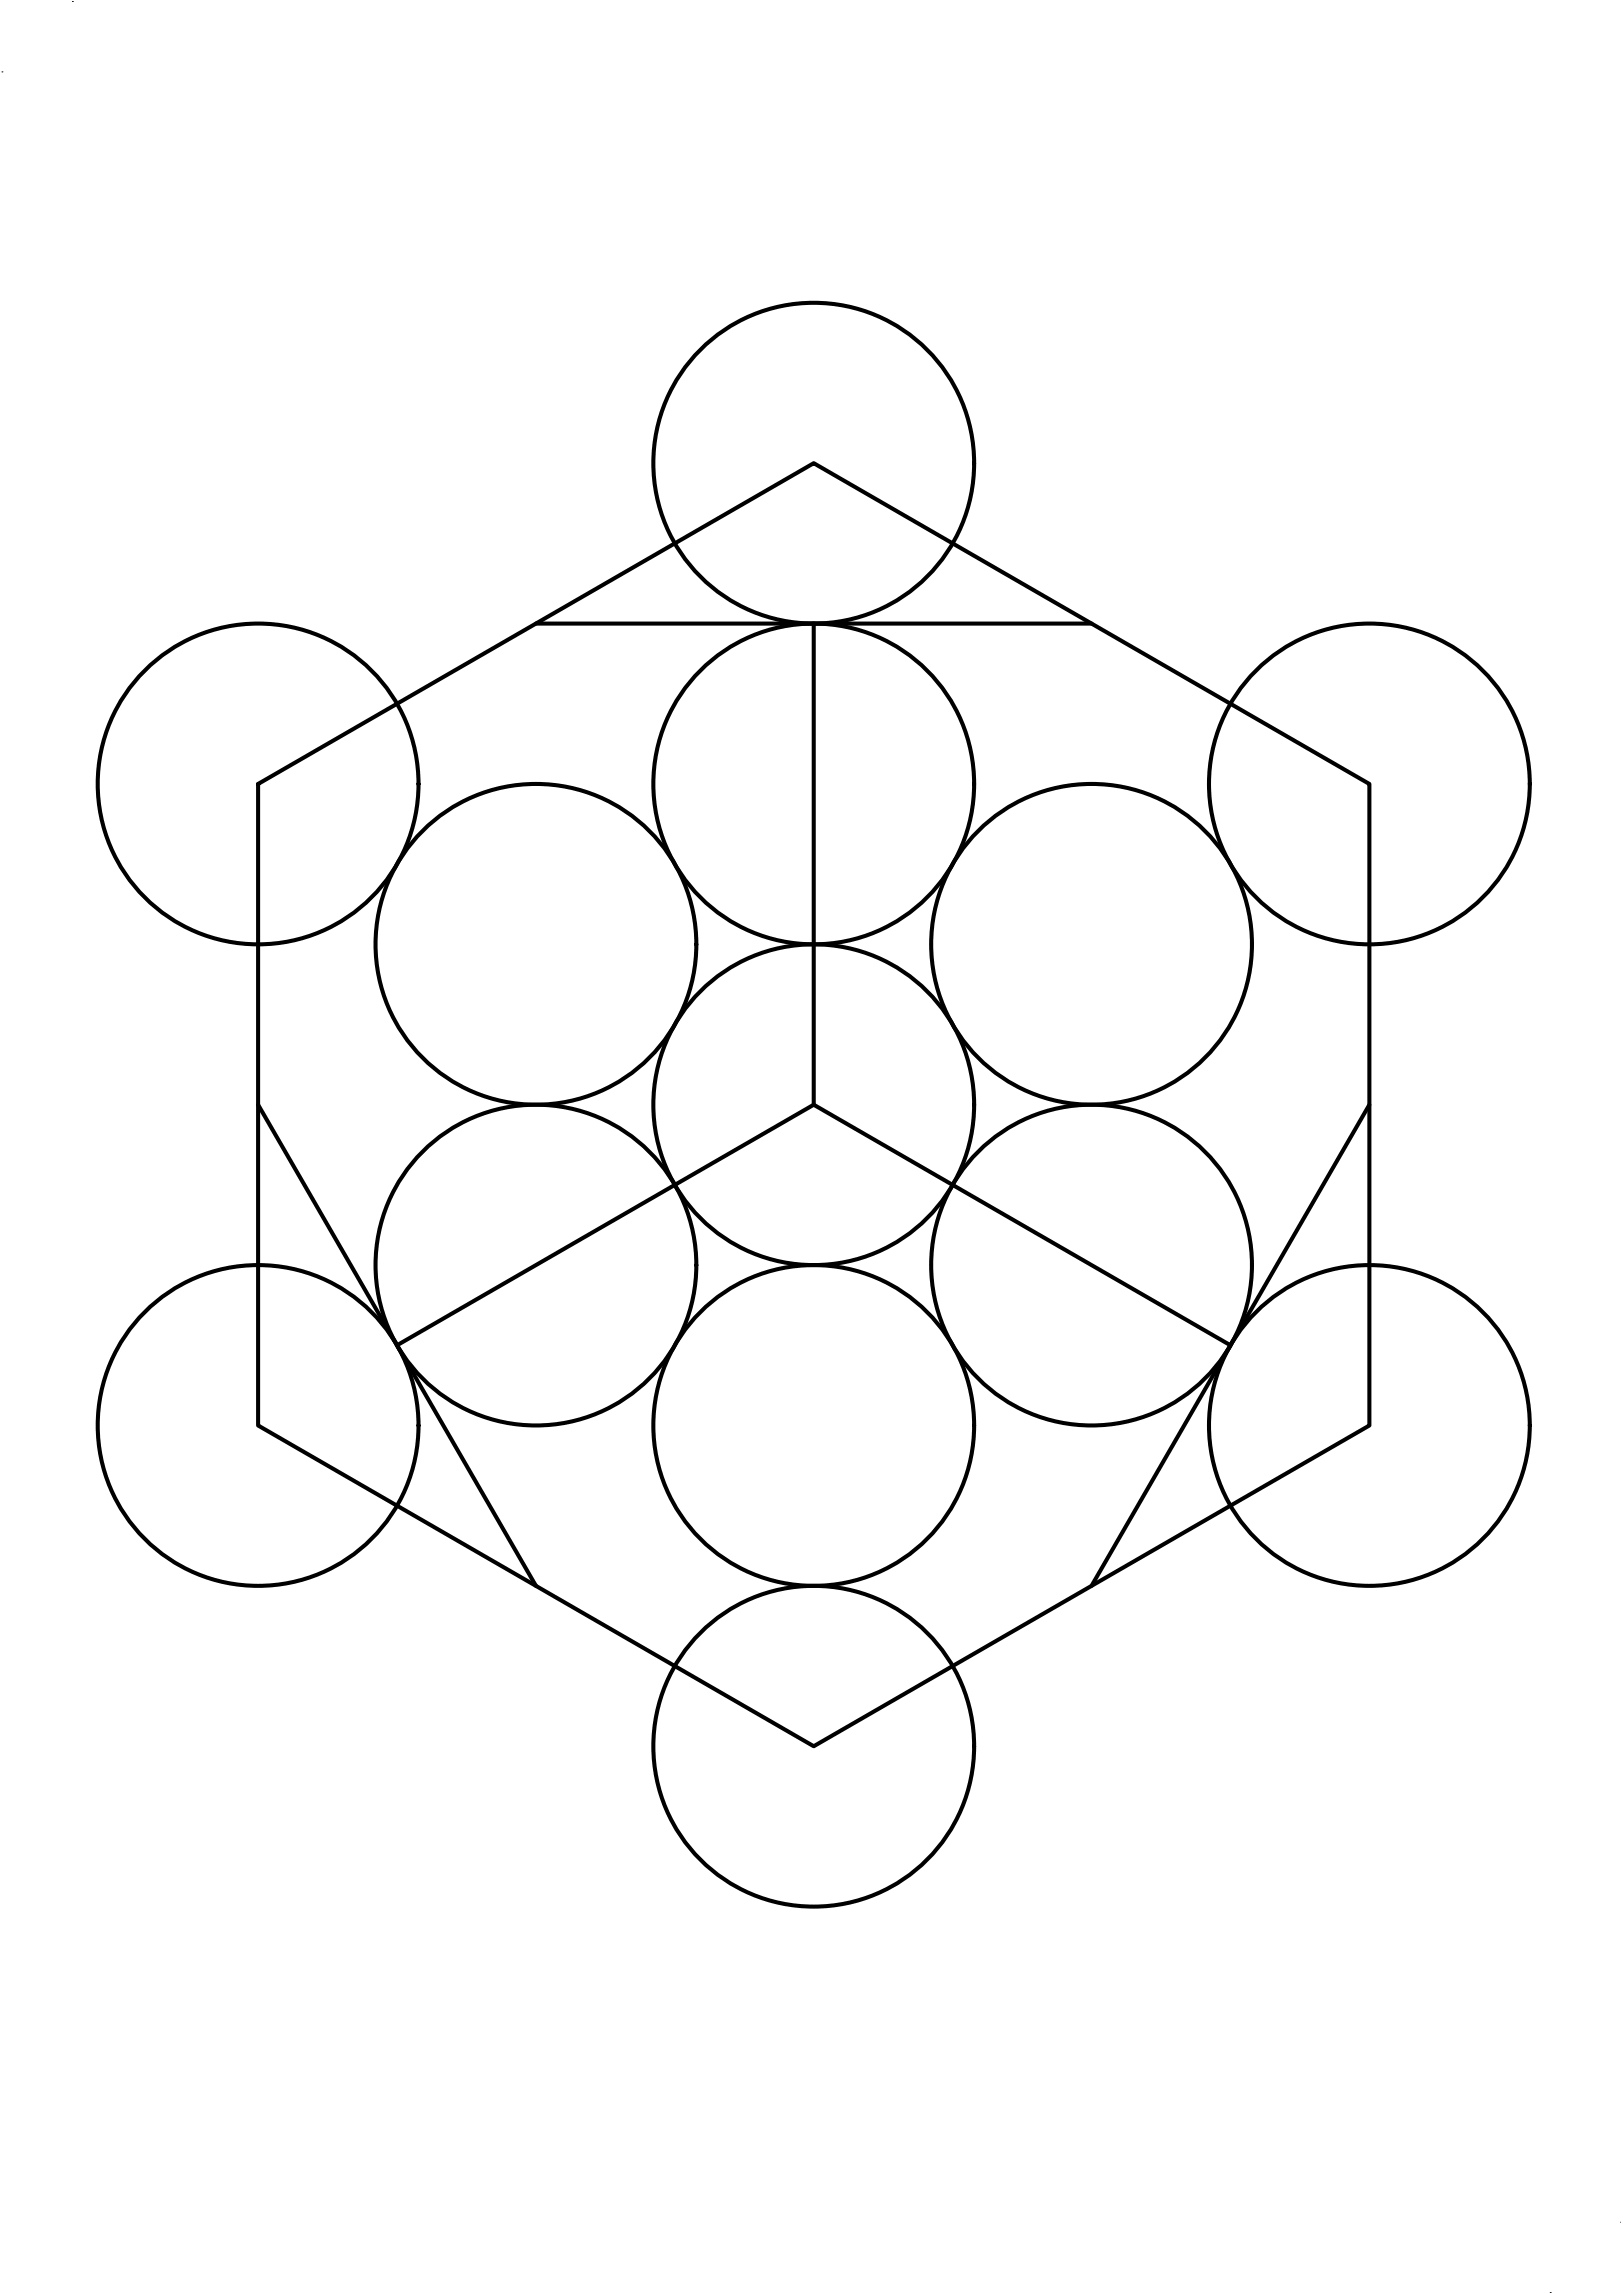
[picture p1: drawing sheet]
<svg xmlns="http://www.w3.org/2000/svg" width="841mm" height="1189mm" viewBox="0 0 841 1189" stroke-linecap="round" stroke-linejoin="round" font-family="sans-serif">
<!-- layer: 0 -->
<g fill="none" stroke="#000" stroke-width="2.1">
<path d="M278 323h288M422 323v250M134 406l288-166 288 166v333l-288 166-288-166zM134 573l144 249M710 573l-144 249M206 697l216-124 216 124"/>
<circle cx="422" cy="240" r="83"/>
<circle cx="134" cy="406" r="83"/>
<circle cx="422" cy="406" r="83"/>
<circle cx="710" cy="406" r="83"/>
<circle cx="278" cy="489" r="83"/>
<circle cx="566" cy="489" r="83"/>
<circle cx="422" cy="573" r="83"/>
<circle cx="278" cy="656" r="83"/>
<circle cx="566" cy="656" r="83"/>
<circle cx="134" cy="739" r="83"/>
<circle cx="422" cy="739" r="83"/>
<circle cx="710" cy="739" r="83"/>
<circle cx="422" cy="905" r="83"/>
</g>
<path d="M38 1h.1M1 37h.1M840 1152h.1M803 1188h.1" fill="none" stroke="#000" stroke-width=".52"/>
</svg>
